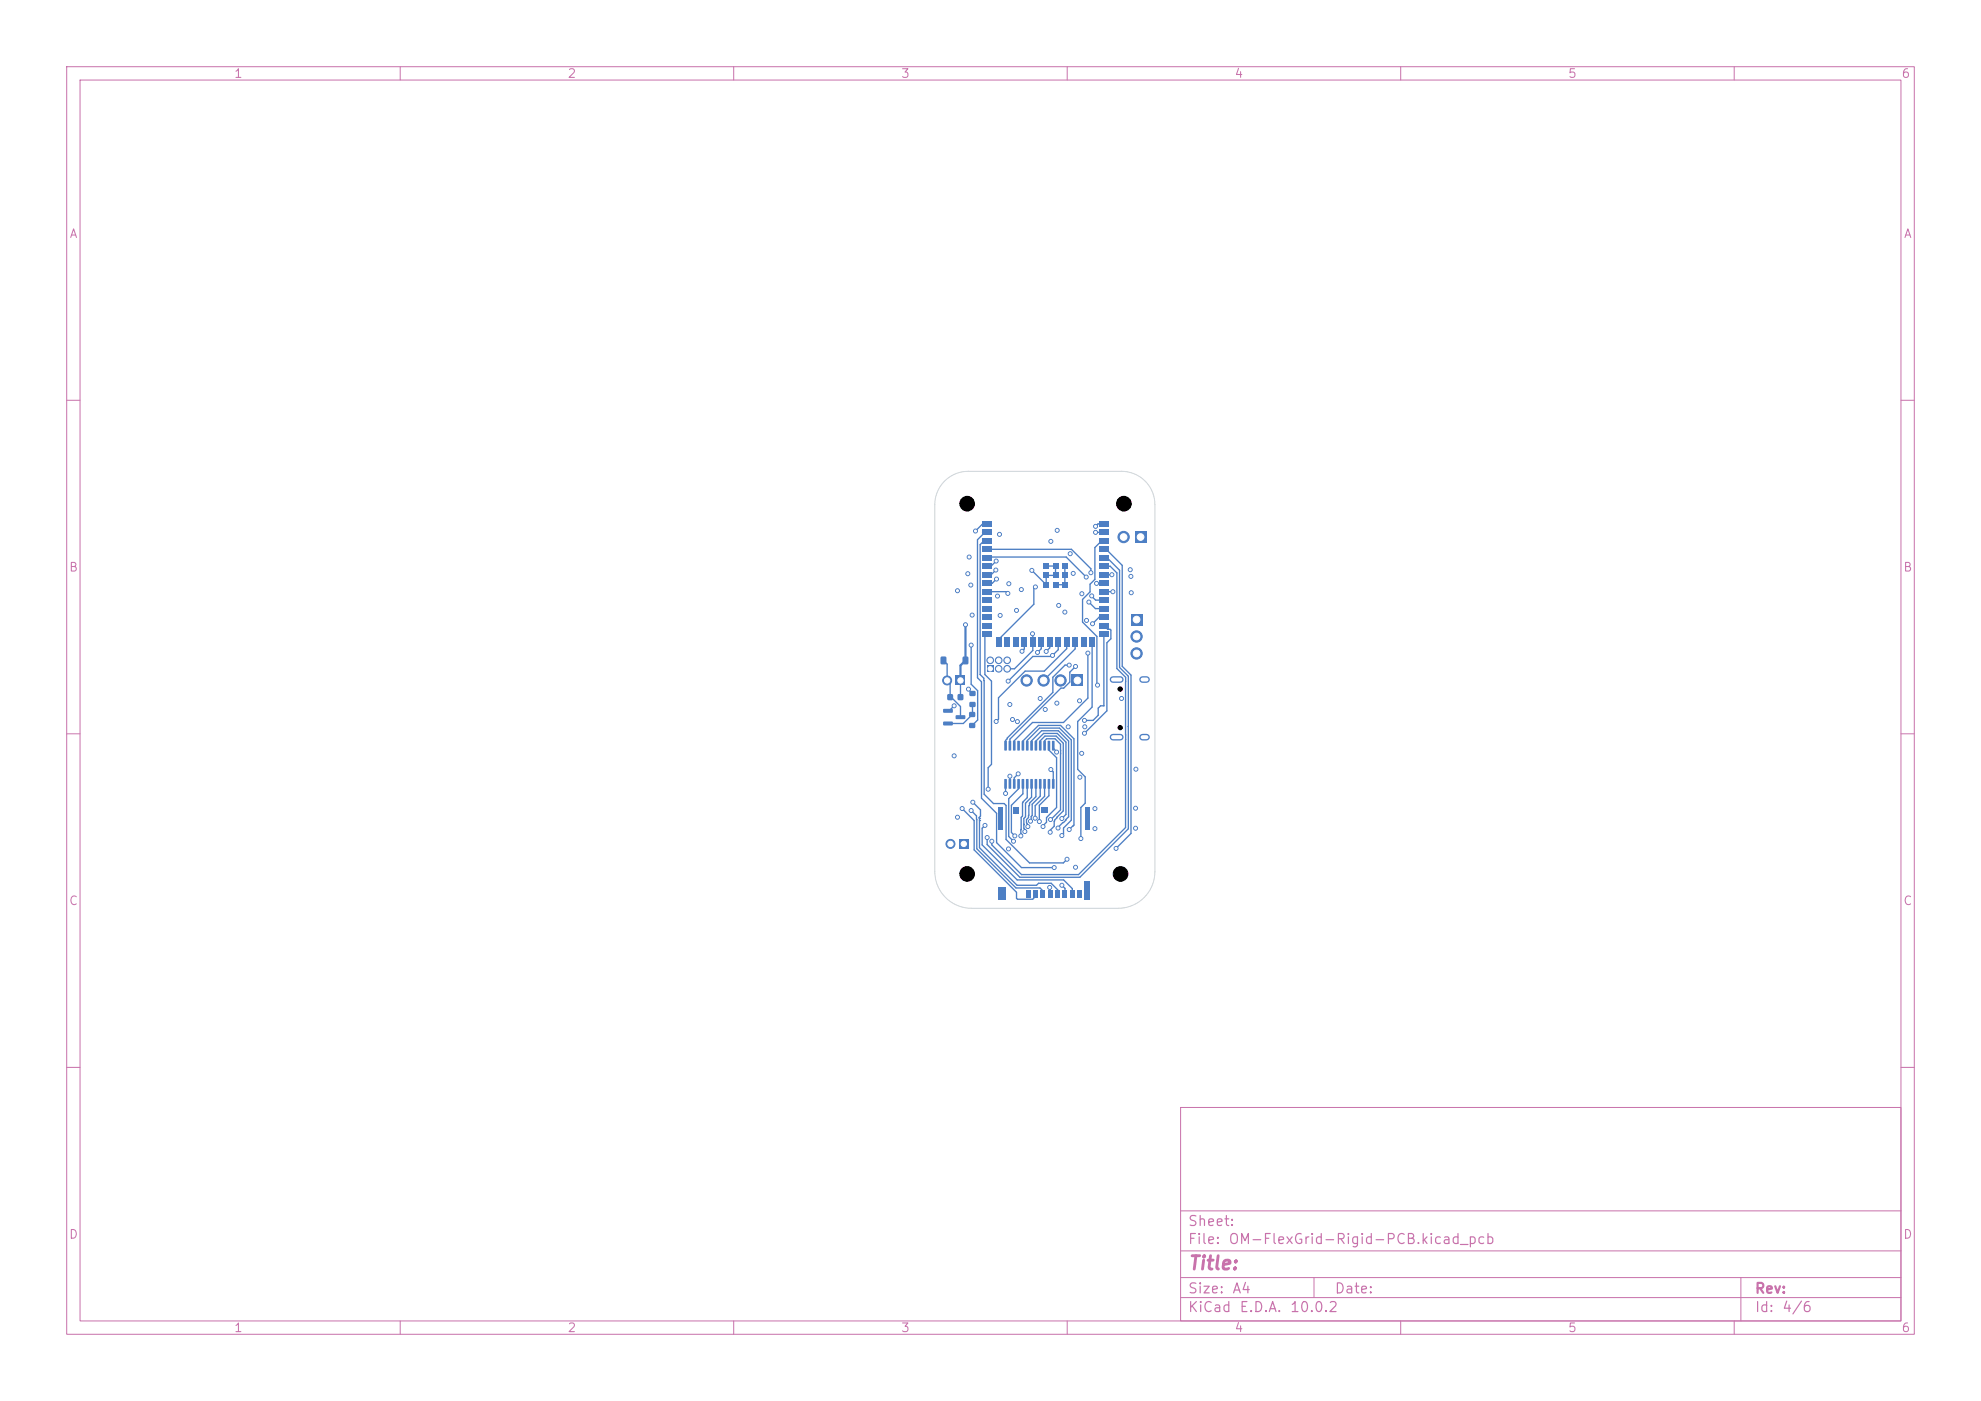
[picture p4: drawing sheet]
<svg xmlns="http://www.w3.org/2000/svg" width="297mm" height="210mm" viewBox="0 0 297 210" stroke-linecap="round" stroke-linejoin="round" font-family="sans-serif">
<defs><g id="words">
<text font-size="2" fill="#c872ab" x="178" y="190.8">Title:</text>
<g font-size="1.5" fill="#c872ab">
<text x="178" y="184.2">Sheet:</text>
<text x="178" y="186.9">File:</text>
<text x="184.1" y="186.9">OM-FlexGrid-Rigid-PCB.kicad_pcb</text>
<text x="178" y="197.1">KiCad</text>
<text x="178" y="194.3">Size:</text>
<text x="184.7" y="194.3">A4</text>
<text x="185.7" y="197.1">E.D.A.</text>
<text x="193.3" y="197.1">10.0.2</text>
<text x="200" y="194.3">Date:</text>
<text x="263" y="194.3">Rev:</text>
<text x="263" y="197.1">Id:</text>
<text x="267.1" y="197.1">4/6</text>
</g>
<g font-size="1.3" fill="#c872ab">
<text x="35" y="12">1</text>
<text x="85" y="12">2</text>
<text x="135" y="12">3</text>
<text x="185" y="12">4</text>
<text x="235" y="12">5</text>
<text x="285" y="12">6</text>
<text x="10.3" y="36">A</text>
<text x="285.4" y="36">A</text>
<text x="10.3" y="86">B</text>
<text x="285.3" y="86">B</text>
<text x="10.3" y="136">C</text>
<text x="285.3" y="136">C</text>
<text x="10.3" y="186">D</text>
<text x="285.3" y="186">D</text>
<text x="35" y="200">1</text>
<text x="85" y="200">2</text>
<text x="135" y="200">3</text>
<text x="185" y="200">4</text>
<text x="235" y="200">5</text>
<text x="285" y="200">6</text>
</g>
</g></defs>
<g fill="none" stroke="#c872ab" stroke-width=".15">
<path d="M10 10h277v190h-277zM12 12h273v186h-273zM60 10v2M110 10v2M160 10v2M210 10v2M260 10v2M10 60h2M285 60h2M10 110h2M285 110h2M10 160h2"/>
<path d="M177 166h108v32h-108zM285 160h2M60 198v2M110 198v2M160 198v2M177 194.5h108M177 191.5h108M177 187.5h108M177 181.5h108M197 191.5v3M210 198v2M260 198v2"/>
<path d="M261 191.5v6.5"/>
</g>
<path d="M148 99.8h1v1h-1z" fill="#4d7fc4"/>
<g fill="#4d7fc4" stroke="#4d7fc4" stroke-width=".15">
<circle cx="148.5" cy="99" r=".5"/>
<circle cx="149.7" cy="100.3" r=".5"/>
<circle cx="149.7" cy="99" r=".5"/>
<circle cx="151" cy="100.3" r=".5"/>
<circle cx="151" cy="99" r=".5"/>
</g>
<path d="M143.8 125.8h1.4v1.4h-1.4z" fill="#4d7fc4"/>
<circle cx="142.5" cy="126.5" r=".67" fill="#4d7fc4" stroke="#4d7fc4" stroke-width=".15"/>
<path d="M170.1 79.7h1.7v1.7h-1.7z" fill="#4d7fc4"/>
<circle cx="168.5" cy="80.5" r=".85" fill="#4d7fc4" stroke="#4d7fc4" stroke-width=".15"/>
<path d="M160.7 101.2h1.7v1.7h-1.7z" fill="#4d7fc4"/>
<g fill="#4d7fc4" stroke="#4d7fc4" stroke-width=".15">
<circle cx="159" cy="102" r=".85"/>
<circle cx="156.5" cy="102" r=".85"/>
<circle cx="153.9" cy="102" r=".85"/>
</g>
<path d="M166.9 110.5h1.1M166.9 101.9h1.1M171.3 110.5h.6M171.3 101.9h.6" fill="none" stroke="#4d7fc4" stroke-width="1"/>
<path d="M169.5 92h1.7v1.7h-1.7z" fill="#4d7fc4"/>
<g fill="#4d7fc4" stroke="#4d7fc4" stroke-width=".15">
<circle cx="170.4" cy="95.4" r=".85"/>
<circle cx="170.4" cy="97.9" r=".85"/>
</g>
<g fill="#4d7fc4">
<path d="M157.7 116.8h.4l-.1 1.4h-.3z"/>
<path d="M157.1 116.8h.4l-.1 1.4h-.3z"/>
<path d="M156.4 116.8h.4l-.1 1.4h-.3z"/>
<path d="M155.8 116.8h.4l-.1 1.4h-.3z"/>
<path d="M155.1 116.8h.4l-.1 1.4h-.3z"/>
<path d="M154.5 116.8h.4l-.1 1.4h-.3z"/>
<path d="M153.8 116.8h.4l-.1 1.4h-.3z"/>
<path d="M153.2 116.8h.4l-.1 1.4h-.3z"/>
<path d="M152.5 116.8h.4l-.1 1.4h-.3z"/>
<path d="M151.9 116.8h.4l-.1 1.4h-.3z"/>
<path d="M151.2 116.8h.4l-.1 1.4h-.3z"/>
<path d="M150.6 116.8h.4l-.1 1.4h-.3z"/>
<path d="M150.6 111.1h.4l-.1 1.4h-.3z"/>
<path d="M151.2 111.1h.4l-.1 1.4h-.3z"/>
<path d="M151.9 111.1h.4l-.1 1.4h-.3z"/>
<path d="M152.5 111.1h.4l-.1 1.4h-.3z"/>
<path d="M153.2 111.1h.4l-.1 1.4h-.3z"/>
<path d="M153.8 111.1h.4l-.1 1.4h-.3z"/>
<path d="M154.5 111.1h.4l-.1 1.4h-.3z"/>
<path d="M155.1 111.1h.4l-.1 1.4h-.3z"/>
<path d="M155.8 111.1h.4l-.1 1.4h-.3z"/>
<path d="M156.4 111.1h.4l-.1 1.4h-.3z"/>
<path d="M157.1 111.1h.4l-.1 1.4h-.3z"/>
<path d="M157.7 111.1h.4l-.1 1.4h-.3z"/>
<path d="M141.4 108.2h1.4l.1 .5-.2 .1-1.2-.1-.1-.1z"/>
<path d="M141.4 106.3h1.4l.1 .5-.2 .1-1.2-.1-.1-.1z"/>
<path d="M143.3 107.2h1.3l.1 .5-.1 .1h-1.2l-.1-.1z"/>
<path d="M164.8 78.1h1.4v.8h-1.4z"/>
<path d="M164.8 79.4h1.4v.8h-1.4z"/>
<path d="M164.8 80.7h1.4v.8h-1.4z"/>
<path d="M164.8 81.9h1.4v.8h-1.4z"/>
<path d="M164.8 83.2h1.4v.8h-1.4z"/>
<path d="M164.8 84.5h1.4v.8h-1.4z"/>
<path d="M164.8 85.7h1.4v.9h-1.4z"/>
<path d="M164.8 87h1.4v.8h-1.4z"/>
<path d="M164.8 88.3h1.4v.8h-1.4z"/>
<path d="M164.8 89.6h1.4v.8h-1.4z"/>
<path d="M164.8 90.8h1.4v.8h-1.4z"/>
<path d="M164.8 92.1h1.4v.8h-1.4z"/>
<path d="M164.8 93.4h1.4v.8h-1.4z"/>
<path d="M164.8 94.6h1.4v.8h-1.4z"/>
<path d="M163.3 95.5h.8v1.5h-.8z"/>
<path d="M162.1 95.5h.8v1.5h-.8z"/>
<path d="M160.8 95.5h.8v1.5h-.8z"/>
<path d="M159.5 95.5h.8v1.5h-.8z"/>
<path d="M158.2 95.5h.9v1.5h-.9z"/>
<path d="M157 95.5h.8v1.5h-.8z"/>
<path d="M155.7 95.5h.8v1.5h-.8z"/>
<path d="M154.4 95.5h.9v1.5h-.9z"/>
<path d="M153.2 95.5h.8v1.5h-.8z"/>
<path d="M151.9 95.5h.8v1.5h-.8z"/>
<path d="M150.6 95.5h.8v1.5h-.8z"/>
<path d="M149.4 95.5h.8v1.5h-.8z"/>
<path d="M147.3 94.6h1.4v.8h-1.4z"/>
<path d="M147.3 93.4h1.4v.8h-1.4z"/>
<path d="M147.3 92.1h1.4v.8h-1.4z"/>
<path d="M147.3 90.8h1.4v.8h-1.4z"/>
<path d="M147.3 89.6h1.4v.8h-1.4z"/>
<path d="M147.3 88.3h1.4v.8h-1.4z"/>
<path d="M147.3 87h1.4v.8h-1.4z"/>
<path d="M147.3 85.7h1.4v.9h-1.4z"/>
<path d="M147.3 84.5h1.4v.8h-1.4z"/>
<path d="M147.3 83.2h1.4v.8h-1.4z"/>
<path d="M147.3 81.9h1.4v.8h-1.4z"/>
<path d="M147.3 80.7h1.4v.8h-1.4z"/>
<path d="M147.3 79.4h1.4v.8h-1.4z"/>
<path d="M147.3 78.1h1.4v.8h-1.4z"/>
<path d="M157.8 85.8h.9v.9h-.9z"/>
<path d="M159.2 84.4h.9v.9h-.9z"/>
<path d="M159.2 85.8h.9v.9h-.9z"/>
<path d="M159.2 87.2h.9v.9h-.9z"/>
<path d="M157.8 87.2h.9v.9h-.9z"/>
<path d="M156.4 87.2h.9v.9h-.9z"/>
<path d="M156.4 85.8h.9v.9h-.9z"/>
<path d="M156.4 84.4h.9v.9h-.9z"/>
<path d="M157.8 84.4h.9v.9h-.9z"/>
<path d="M143.3 101.3h1.4v1.4h-1.4z"/>
</g>
<circle cx="142" cy="102" r=".67" fill="#4d7fc4" stroke="#4d7fc4" stroke-width=".15"/>
<g fill="#4d7fc4">
<path d="M153.8 133.4h.7v1.1h-.7z"/>
<path d="M154.9 133.4h.7v1.1h-.7z"/>
<path d="M156 133.4h.7v1.1h-.7z"/>
<path d="M157.1 133.4h.7v1.1h-.7z"/>
<path d="M158.2 133.4h.7v1.1h-.7z"/>
<path d="M159.3 133.4h.7v1.1h-.7z"/>
<path d="M160.4 133.4h.7v1.1h-.7z"/>
<path d="M161.5 133.4h.7v1.1h-.7z"/>
<path d="M151.9 121h.9v1h-.9z"/>
<path d="M156.1 121h1.1v.8h-1.1z"/>
<path d="M149.7 133h1.2v1.8h-1.2z"/>
<path d="M149.7 121h.7v3.3h-.7z"/>
<path d="M162.7 121h.7v3.3h-.7z"/>
<path d="M162.5 132.1h.9v2.7h-.9z"/>
<path d="M145.3 106.8h.9v.6h-.9z"/>
<path d="M145.3 108.4h.9v.7h-.9z"/>
<path d="M142.1 104.1h.7v.8h-.7z"/>
<path d="M143.6 104.1h.8v.8h-.8z"/>
<path d="M145.4 103.6h.8v.7h-.8z"/>
<path d="M145.4 105.3h.8v.6h-.8z"/>
<path d="M144.4 98.5h.7v1h-.7z"/>
<path d="M141.1 98.5h.7v1h-.7z"/>
</g>
<g fill="#4d7fc4" stroke="#4d7fc4" stroke-width=".15">
<circle cx="149.3" cy="85.4" r=".3"/>
<circle cx="149.3" cy="84.1" r=".3"/>
<circle cx="162.2" cy="89" r=".3"/>
<circle cx="160.5" cy="83" r=".3"/>
<circle cx="158.5" cy="105.4" r=".3"/>
<circle cx="170.2" cy="121.2" r=".3"/>
<circle cx="153.1" cy="88.4" r=".3"/>
<circle cx="159.2" cy="132.7" r=".3"/>
<circle cx="164.2" cy="124.2" r=".3"/>
<circle cx="154.7" cy="85.5" r=".3"/>
<circle cx="169.5" cy="85.4" r=".3"/>
<circle cx="159.6" cy="91.8" r=".3"/>
<circle cx="152.5" cy="108.2" r=".3"/>
<circle cx="151.2" cy="127.2" r=".3"/>
<circle cx="143.1" cy="113.3" r=".3"/>
<circle cx="162.2" cy="112.9" r=".3"/>
<circle cx="143.1" cy="105.8" r=".3"/>
<circle cx="155.9" cy="104.7" r=".3"/>
<circle cx="158.5" cy="79.5" r=".3"/>
<circle cx="157.5" cy="81.1" r=".3"/>
<circle cx="149.9" cy="92.3" r=".3"/>
<circle cx="170.3" cy="115.3" r=".3"/>
<circle cx="164.2" cy="121.2" r=".3"/>
<circle cx="164.2" cy="78.9" r=".3"/>
<circle cx="143.5" cy="122.5" r=".3"/>
<circle cx="149.9" cy="80.1" r=".3"/>
<circle cx="145.2" cy="103.3" r=".3"/>
<circle cx="143.5" cy="88.5" r=".3"/>
<circle cx="170.2" cy="124.2" r=".3"/>
<circle cx="150.8" cy="118.9" r=".3"/>
<circle cx="161.9" cy="105.1" r=".3"/>
<circle cx="146.2" cy="79.6" r=".3"/>
<circle cx="145.3" cy="83.5" r=".3"/>
<circle cx="162.6" cy="108.9" r=".3"/>
<circle cx="162" cy="125.7" r=".3"/>
<circle cx="149.5" cy="89.4" r=".3"/>
<circle cx="145.8" cy="92.2" r=".3"/>
<circle cx="160.2" cy="109" r=".3"/>
<circle cx="169.6" cy="88.8" r=".3"/>
<circle cx="151.2" cy="87.5" r=".3"/>
<circle cx="168.2" cy="104.7" r=".3"/>
<circle cx="145.5" cy="87.7" r=".3"/>
<circle cx="152.4" cy="91.5" r=".3"/>
<circle cx="145.1" cy="86" r=".3"/>
<circle cx="149.4" cy="108.2" r=".3"/>
<circle cx="161.9" cy="116.5" r=".3"/>
<circle cx="158.4" cy="112.7" r=".3"/>
<circle cx="158.7" cy="90.8" r=".3"/>
<circle cx="156.7" cy="106.3" r=".3"/>
<circle cx="162.9" cy="93" r=".3"/>
<circle cx="151.8" cy="107.8" r=".3"/>
<circle cx="157.4" cy="133" r=".3"/>
<circle cx="157.5" cy="115.4" r=".3"/>
<circle cx="164.2" cy="79.8" r=".3"/>
<circle cx="151.4" cy="105.6" r=".3"/>
<circle cx="153.2" cy="97.6" r=".3"/>
<circle cx="145.6" cy="121.5" r=".3"/>
<circle cx="155.5" cy="97.8" r=".3"/>
<circle cx="156.9" cy="97.7" r=".3"/>
<circle cx="145.8" cy="120.2" r=".3"/>
<circle cx="157.8" cy="98.3" r=".3"/>
<circle cx="147.7" cy="123.7" r=".3"/>
<circle cx="151.2" cy="102.1" r=".3"/>
<circle cx="154.8" cy="95" r=".3"/>
<circle cx="144.2" cy="121.2" r=".3"/>
<circle cx="149.4" cy="86.8" r=".3"/>
<circle cx="155.2" cy="88" r=".3"/>
<circle cx="167.3" cy="127.2" r=".3"/>
<circle cx="161.2" cy="130" r=".3"/>
<circle cx="144.8" cy="93.7" r=".3"/>
<circle cx="160.9" cy="86" r=".3"/>
<circle cx="164.6" cy="102.7" r=".3"/>
<circle cx="163.2" cy="90.3" r=".3"/>
<circle cx="169.6" cy="86.4" r=".3"/>
<circle cx="158" cy="130.1" r=".3"/>
<circle cx="151.9" cy="126.1" r=".3"/>
<circle cx="152.2" cy="125.3" r=".3"/>
<circle cx="153" cy="125.3" r=".3"/>
<circle cx="153.6" cy="124.6" r=".3"/>
<circle cx="154.1" cy="123.9" r=".3"/>
<circle cx="154.5" cy="123.1" r=".3"/>
<circle cx="155.2" cy="122.7" r=".3"/>
<circle cx="155.8" cy="123.2" r=".3"/>
<circle cx="156.4" cy="123.9" r=".3"/>
<circle cx="157.5" cy="122.8" r=".3"/>
<circle cx="157.5" cy="124.8" r=".3"/>
<circle cx="159.2" cy="122.7" r=".3"/>
<circle cx="158.6" cy="124.1" r=".3"/>
<circle cx="159.2" cy="125.2" r=".3"/>
<circle cx="160.3" cy="124.4" r=".3"/>
<circle cx="160" cy="128.8" r=".3"/>
<circle cx="162.6" cy="108" r=".3"/>
<circle cx="162.6" cy="109.9" r=".3"/>
<circle cx="151.1" cy="89" r=".3"/>
<circle cx="163.8" cy="93.5" r=".3"/>
<circle cx="148.2" cy="118.3" r=".3"/>
<circle cx="162.9" cy="86.5" r=".3"/>
<circle cx="163.6" cy="85.8" r=".3"/>
<circle cx="152.6" cy="116" r=".3"/>
<circle cx="148" cy="125.5" r=".3"/>
<circle cx="148.7" cy="126.1" r=".3"/>
<circle cx="151.4" cy="116.4" r=".3"/>
<circle cx="164.4" cy="87.4" r=".3"/>
<circle cx="160.3" cy="99.7" r=".3"/>
<circle cx="166.7" cy="86.1" r=".3"/>
<circle cx="161.2" cy="99.9" r=".3"/>
<circle cx="163.1" cy="97.9" r=".3"/>
<circle cx="166.9" cy="88.7" r=".3"/>
<circle cx="163.7" cy="89.3" r=".3"/>
<circle cx="145.6" cy="96.7" r=".3"/>
</g>
<g fill="none" stroke="#4d7fc4" stroke-width=".2">
<path d="M147.3 79.8h.7M147.7 79.8l-1.1 1.1v20.7l.5 .6v17.5l2.3 2.2v4.4l3.8 3.8h4.8M148 78.5h-.7l-1.1 1.1M164.3 79.8h1.2M165.5 78.5h-.9l-.3 .4M141.4 99l.6 .6v2.4l.4 .5v2h.2l1.4 1.4v1.6M145.6 96.7v5.9l1 .9v4.4l-.9 .9M148 82.3h12.6l3 3v.7M148 81.1h-.5l-.5 .5v19.5M148 88.7h2.8l.3 .3M148 95l-.3 .4v5.7l.9 1v12.5l-.4 .5v3.2M148 83.6l.1-.1h11.7l3 3"/>
<path d="M149.3 85.5l-.7 .7h-.6M149.3 84.1l-.7 .8h-.6M149.4 86.8l-.6 .6h-.8M153.6 96.3v1l-.4 .4M154.8 95v2.5l-2.7 2.8h-1.1M155.2 88l-.2 .2v2.4l-5.2 5.2v.5M156.1 96.3v.9l-.6 .7M156.8 84.9h1.4v1.4h-1.4v1.4l-2.1-2.2M157.4 96.3v.8l-.6 .6M158.7 96.3v1.1l-1.1 1h-2.8l-3.7 3.7M159.7 84.9v2.8h-1.5M159.9 96.3v.9l-3.3 3.4h-2.9l-4 4v3.2l-.4 .4"/>
<path d="M160.3 99.7h-.6l-1.9 1.8v2.3l-6.8 6.8-.2 .4v.8M161.2 96.3v1l-4.7 4.7M161.3 99.9l-.9 .9v1.4l-.9 1h-.4l-7.7 7.6v1M163.1 97.9v6.7l-3.7 3.7h-4.6l-2.7 2.7v.8M163.2 90.3l1 .9h1.3M163.7 96.3v9.7l-2.1 2.2v7.1l1.1 1.2v3.9l-.7 .6v4.8M163.8 89.5l-.2-.2 .7 .7h1.2M165.5 86.2h1.2M165.5 84.9h.9l1 1v14.3l1.4 1.3-.1 22.6-7 7h-8.5l-4.5-4.4v-.6M165.5 82.3h.3l2.4 2.4v15.2l1.4 1.3v23.7l-2.4 2.4M165.5 81.1h-.3l-1 1v4.8l-.8 .7v1.1l-1.1 1.2v3.3l2.1 2.2v7.2l.1 .1M165.5 95v10.8h-.5l-.3 .4v1l-.8 .8h-1.3"/>
<path d="M165.5 93.8l.6 .5h.3l.1 .1v1.4l-.6 .6v10.2l-3.3 3.3M165.5 88.7h1.3M165.5 92.5h-.7l-1 1M165.5 83.6h.5l1.9 1.9v14.5l1.3 1.4v22.8l-7.3 7.3h-9l-4.9-4.9v-1M165.5 87.4l-1.1 .1M143 105.8l-.7 .8h-.2M144 102v2.5M145.2 103.3l.6 .7M145.8 105.6v1.5l-1.4 1.4h-2.3M147 101.1l.5 .6v.3v17.1l1.4 1.4h1.6l.3 .2v5.1l3.6 3.6h5l.6-.6M147 101.1h.1M150.8 117.5v1.4"/>
<path d="M151.4 116.4v1.1M152.6 116l-.5 .6v.9M152.7 117.5v.7l-1.5 1.5v5.7l.8 .7M153.4 117.5v1.5l-1.8 1.7v4.1l.5 .5M153.4 111.8v-.7l2.3-2.4h3.3l2 2v13l-.7 .7M154 117.5v2.1l-.7 .8v1.9l-.2 .2v1.8M154 111.8v-.8l1.9-1.9h2.9l1.8 1.8v12.1l-1.2 1.1v.9l-.2 .3M154.7 117.5v2l-1 .9v2l-.2 .3v1.4l.2 .3-.1 .3M154.7 111.8v-.8l1.5-1.5h2.5l1.5 1.6v11.3l-1.6 1.7M155.3 117.5v1.9l-1 1v.4l-.1 1.8-.3 .3v.4l.2 .6M155.3 111.8v-.7l1.2-1.2h2l1.3 1.3v10.9l-.6 .6M156 111.8v-.8l.7-.7h1.6l1.1 1.1v10.2l-.9 1a1.27 1.27 0 0 0-.5 1.3l-.6 .6v.3"/>
<path d="M156 117.5v1.8l-1.3 1.3v1.7l-.1 .1 .1 .5-.2 .2M156.6 117.5v1.9l-1.4 1.4v1.9M156.6 111.8v-.8l.3-.3h1.3l.8 .9v9.8l-1.5 1.4M157.3 111.8v.6l1.1 1.2v7.4l-1.5 1.6v.7l-.5 .5v.1M157.3 117.5v1.8l-1.5 1.4v2.5M157.5 115.4l.4 .3v1.8M157.9 111.8v.4l.4 .4h.3l-.2 .1M159 112.5h.1M159 113h.1M169.1 108.9h.1M169.2 108.9h-.1M144.2 121.2l1.8 1.8v4.4l6.4 6.4v.9l.1 .1h2.3l.5-.4v-.4"/>
<path d="M145.6 121.5l.8 .8v4.9l5.9 5.9h3.6l.5 .4v.5M145.9 120.3l1.1 1.1v.9l-.2 .2v.2M146.8 123h.1M146.8 122.7h.1M146.8 122.7v4.4l5.7 5.6h2.9l.3-.3h1.9l1 1v.6M147.7 123.7l-.5 .5v2.5l5.3 5.2h7l1.3 1.3v.8M153.1 124.3h.1M153.1 124.3l-.1 .6 .3 .2-.3 .2M157.4 133l.1 .1v.9M159.2 132.7l.5 .5v.8"/>
</g>
<path d="M144.7 93.7v5.3l-.7 .8v2.2" fill="none" stroke="#4d7fc4" stroke-width=".33"/>
<path d="M141.6 72.1a5 5 0 0 1 3.6-1.4h23a5 5 0 0 1 4.9 5l.1 54.9a5.5 5.5 0 0 1-5.6 5.6h-22a5.5 5.5 0 0 1-5.5-5.5l.1-55a5 5 0 0 1 1.4-3.6z" fill="none" stroke="#d0d2cd" stroke-width=".15"/>
<g fill="#fff" stroke="#fff" stroke-width=".15">
<circle cx="149.3" cy="85.5" r=".15"/>
<circle cx="149.4" cy="84.1" r=".15"/>
<circle cx="162.2" cy="89" r=".15"/>
<circle cx="160.4" cy="83" r=".15"/>
<circle cx="158.4" cy="105.4" r=".15"/>
<circle cx="170.2" cy="121.1" r=".15"/>
<circle cx="153.1" cy="88.4" r=".15"/>
<circle cx="159.2" cy="132.7" r=".15"/>
<circle cx="164.2" cy="124.2" r=".15"/>
<circle cx="154.7" cy="85.5" r=".15"/>
<circle cx="169.4" cy="85.4" r=".15"/>
<circle cx="159.7" cy="91.7" r=".15"/>
<circle cx="152.5" cy="108.2" r=".15"/>
<circle cx="151.2" cy="127.3" r=".15"/>
<circle cx="143" cy="113.3" r=".15"/>
<circle cx="162.2" cy="112.9" r=".15"/>
<circle cx="143" cy="105.8" r=".15"/>
<circle cx="156" cy="104.7" r=".15"/>
<circle cx="158.5" cy="79.5" r=".15"/>
<circle cx="157.5" cy="81.2" r=".15"/>
<circle cx="150" cy="92.2" r=".15"/>
<circle cx="170.3" cy="115.3" r=".15"/>
<circle cx="164.2" cy="121.2" r=".15"/>
<circle cx="164.2" cy="78.9" r=".15"/>
<circle cx="143.5" cy="122.5" r=".15"/>
<circle cx="149.8" cy="80.1" r=".15"/>
<circle cx="145.2" cy="103.3" r=".15"/>
<circle cx="143.6" cy="88.5" r=".15"/>
<circle cx="170.2" cy="124.1" r=".15"/>
<circle cx="150.8" cy="118.9" r=".15"/>
<circle cx="161.8" cy="105" r=".15"/>
<circle cx="146.3" cy="79.6" r=".15"/>
<circle cx="145.3" cy="83.5" r=".15"/>
<circle cx="162.6" cy="108.9" r=".15"/>
<circle cx="162.1" cy="125.7" r=".15"/>
<circle cx="149.5" cy="89.3" r=".15"/>
<circle cx="145.7" cy="92.2" r=".15"/>
<circle cx="160.1" cy="108.9" r=".15"/>
<circle cx="169.6" cy="88.9" r=".15"/>
<circle cx="151.2" cy="87.5" r=".15"/>
<circle cx="168.1" cy="104.7" r=".15"/>
<circle cx="145.5" cy="87.7" r=".15"/>
<circle cx="152.4" cy="91.5" r=".15"/>
<circle cx="145.1" cy="86" r=".15"/>
<circle cx="149.4" cy="108.1" r=".15"/>
<circle cx="161.9" cy="116.5" r=".15"/>
<circle cx="158.4" cy="112.7" r=".15"/>
<circle cx="158.7" cy="90.7" r=".15"/>
<circle cx="156.7" cy="106.3" r=".15"/>
<circle cx="162.9" cy="93" r=".15"/>
<circle cx="151.8" cy="107.9" r=".15"/>
<circle cx="157.4" cy="133" r=".15"/>
<circle cx="157.5" cy="115.3" r=".15"/>
<circle cx="164.2" cy="79.8" r=".15"/>
<circle cx="151.4" cy="105.6" r=".15"/>
<circle cx="153.2" cy="97.6" r=".15"/>
<circle cx="145.6" cy="121.5" r=".15"/>
<circle cx="155.5" cy="97.8" r=".15"/>
<circle cx="156.8" cy="97.6" r=".15"/>
<circle cx="145.8" cy="120.3" r=".15"/>
<circle cx="157.8" cy="98.2" r=".15"/>
<circle cx="147.7" cy="123.7" r=".15"/>
<circle cx="151.1" cy="102.1" r=".15"/>
<circle cx="154.8" cy="95" r=".15"/>
<circle cx="144.2" cy="121.2" r=".15"/>
<circle cx="149.4" cy="86.8" r=".15"/>
<circle cx="155.2" cy="88" r=".15"/>
<circle cx="167.3" cy="127.2" r=".15"/>
<circle cx="161.3" cy="130" r=".15"/>
<circle cx="144.7" cy="93.6" r=".15"/>
<circle cx="160.9" cy="85.9" r=".15"/>
<circle cx="164.5" cy="102.7" r=".15"/>
<circle cx="163.3" cy="90.2" r=".15"/>
<circle cx="169.5" cy="86.4" r=".15"/>
<circle cx="158.1" cy="130" r=".15"/>
<circle cx="152" cy="126.1" r=".15"/>
<circle cx="152.1" cy="125.3" r=".15"/>
<circle cx="153.1" cy="125.3" r=".15"/>
<circle cx="153.7" cy="124.6" r=".15"/>
<circle cx="154.1" cy="123.9" r=".15"/>
<circle cx="154.5" cy="123.1" r=".15"/>
<circle cx="155.2" cy="122.6" r=".15"/>
<circle cx="155.8" cy="123.1" r=".15"/>
<circle cx="156.4" cy="123.9" r=".15"/>
<circle cx="157.5" cy="122.8" r=".15"/>
<circle cx="157.4" cy="124.7" r=".15"/>
<circle cx="159.2" cy="122.7" r=".15"/>
<circle cx="158.6" cy="124.1" r=".15"/>
<circle cx="159.2" cy="125.3" r=".15"/>
<circle cx="160.3" cy="124.3" r=".15"/>
<circle cx="160" cy="128.8" r=".15"/>
<circle cx="162.6" cy="108" r=".15"/>
<circle cx="162.6" cy="109.9" r=".15"/>
<circle cx="151.1" cy="88.9" r=".15"/>
<circle cx="163.8" cy="93.5" r=".15"/>
<circle cx="148.2" cy="118.3" r=".15"/>
<circle cx="162.8" cy="86.5" r=".15"/>
<circle cx="163.5" cy="85.9" r=".15"/>
<circle cx="152.7" cy="116" r=".15"/>
<circle cx="148" cy="125.6" r=".15"/>
<circle cx="148.7" cy="126.1" r=".15"/>
<circle cx="151.4" cy="116.3" r=".15"/>
<circle cx="164.4" cy="87.5" r=".15"/>
<circle cx="160.3" cy="99.7" r=".15"/>
<circle cx="166.7" cy="86.2" r=".15"/>
<circle cx="161.2" cy="99.9" r=".15"/>
<circle cx="163.1" cy="97.9" r=".15"/>
<circle cx="166.8" cy="88.7" r=".15"/>
<circle cx="163.7" cy="89.3" r=".15"/>
<circle cx="145.6" cy="96.7" r=".15"/>
<circle cx="148.5" cy="100.3" r=".32"/>
<circle cx="148.5" cy="99" r=".32"/>
<circle cx="149.7" cy="100.3" r=".32"/>
<circle cx="149.7" cy="99" r=".32"/>
<circle cx="151" cy="100.3" r=".32"/>
<circle cx="151" cy="99" r=".32"/>
<circle cx="144.5" cy="126.5" r=".4"/>
<circle cx="142.5" cy="126.5" r=".4"/>
<circle cx="171" cy="80.5" r=".5"/>
<circle cx="168.5" cy="80.5" r=".5"/>
<circle cx="161.5" cy="102" r=".5"/>
<circle cx="159" cy="102" r=".5"/>
<circle cx="156.5" cy="102" r=".5"/>
<circle cx="153.9" cy="102" r=".5"/>
<circle cx="170.4" cy="92.9" r=".5"/>
<circle cx="170.4" cy="95.4" r=".5"/>
<circle cx="170.4" cy="97.9" r=".5"/>
<circle cx="144" cy="102" r=".4"/>
<circle cx="142" cy="102" r=".4"/>
</g>
<g fill="#000" stroke="#000" stroke-width=".15">
<circle cx="145" cy="75.5" r="1.1"/>
<circle cx="168.5" cy="75.5" r="1.1"/>
<circle cx="167.9" cy="109.1" r=".33"/>
<circle cx="167.9" cy="103.3" r=".33"/>
<circle cx="145" cy="131" r="1.1"/>
<circle cx="168" cy="131" r="1.1"/>
</g>
<path d="M166.9 110.5h1.1M166.9 101.9h1.1M171.3 110.5h.6M171.3 101.9h.6" fill="none" stroke="#fff" stroke-width=".6"/>
<use href="#words"/>
</svg>
